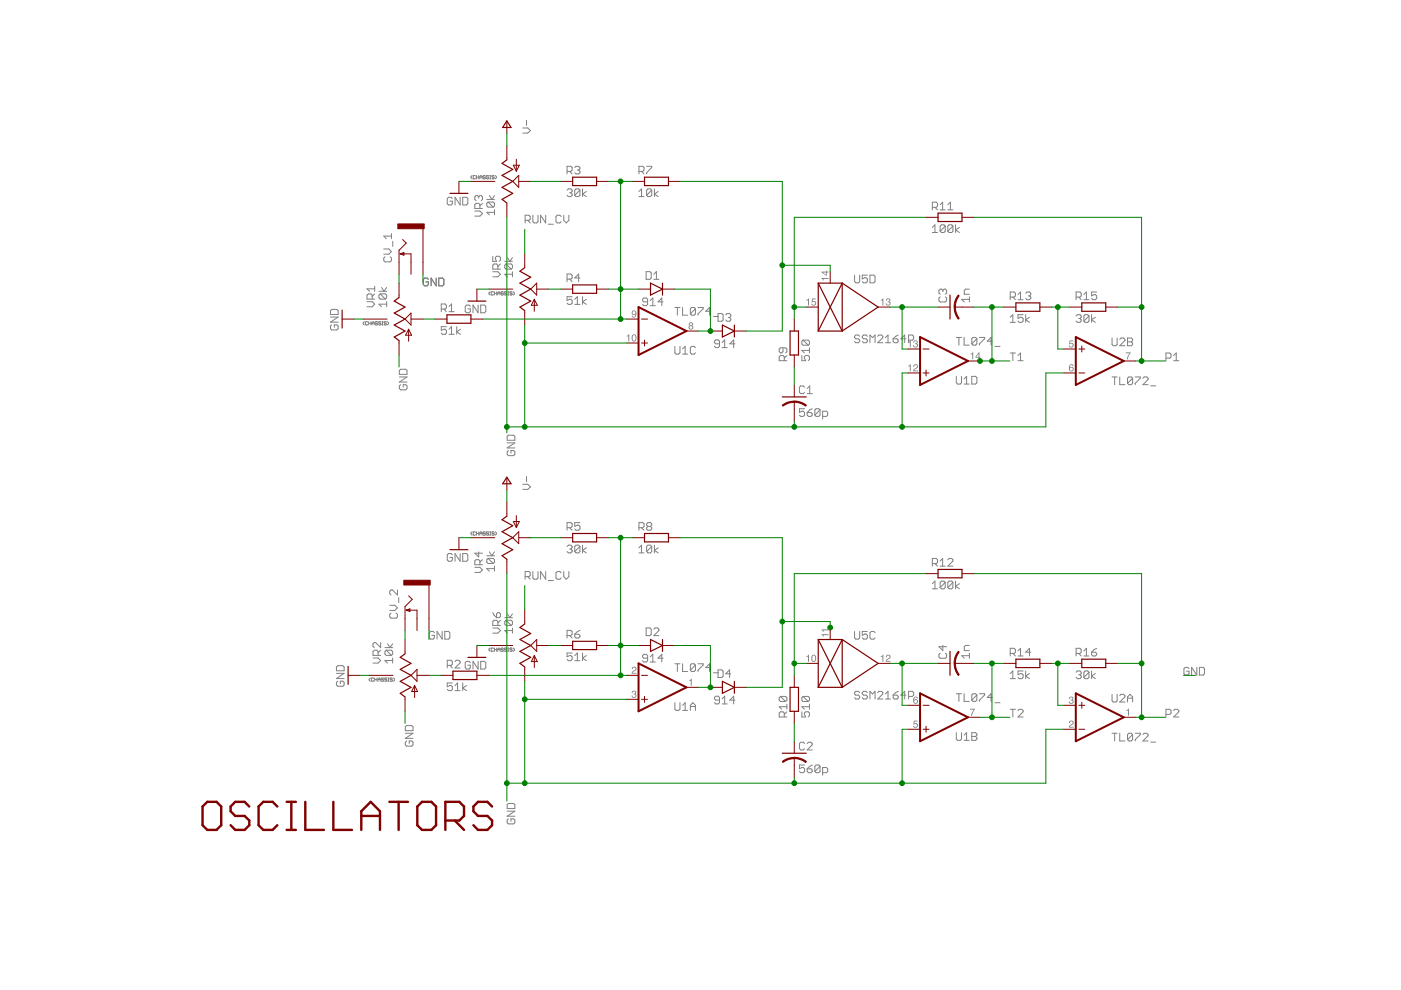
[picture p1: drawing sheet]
<svg xmlns="http://www.w3.org/2000/svg" width="297mm" height="210mm" viewBox="0 0 297 210" stroke-linecap="round" stroke-linejoin="round" font-family="sans-serif">
<g fill="none" stroke="#808080" stroke-width=".21">
<path d="M110.8 27.1h1.1l.6 .6-.6 .5h-1.1M111.6 25.5v1.1M95.9 42.1l-.2-.3h-.6l-.3 .3v1.1l.3 .3h.6l.2-.3v-.5h-.5M97.6 41.8v1.7l-1.1-1.7v1.7M98.1 41.8h.8l.3 .3v1.1l-.3 .3h-.8zM103.2 42.3h1.6M103.5 42.8h1.1l.2 .3v.5l-.2 .3M103.5 42.8l-.3 .3v.5l.3 .3h1.1M103.5 42.8l1.1 1.1M103.8 41.5l.5 .8 .5-.8M104.8 44.5v1.1M104.8 45h-1.6l.6 .6"/>
<path d="M107 55.4h1.6M107.3 56h1.1l.2 .2v.6l-.2 .3M107.3 56l-.3 .2v.6l.3 .3h1.1M107.3 56l1.1 1.1M107.6 54.6l.5 .8 .5-.8M108.6 57.6v1.1M108.6 58.1h-1.6l.6 .6M120.2 40.3l.3-.3h.5l.3 .3v.3l-.3 .3M120.8 40.9h.2M121 40.9l.3 .2v.3l-.3 .3h-.5l-.3-.3M123 40.3l-.3-.3h-.6l-.2 .3v1.1M123 40.3v1.1l-.3 .3h-.6l-.2-.3"/>
<path d="M123 40.3l-1.1 1.1M123.5 40v1.7M124.3 40.6l-.8 .5 .8 .6M135.5 40.6l.5-.6v1.7M135.5 41.7h1M138.2 40.3l-.3-.3h-.5l-.3 .3v1.1M138.2 40.3v1.1l-.3 .3h-.5l-.3-.3M138.2 40.3l-1.1 1.1M138.7 40v1.7M139.6 40.6l-.9 .5 .9 .6M197.7 48.2l.5-.5v1.6M197.7 49.3h1.1"/>
<path d="M200.4 47.9l-.3-.2h-.5l-.3 .2v1.1M200.4 47.9v1.1l-.3 .3h-.5l-.3-.3M200.4 47.9l-1.1 1.1M202 47.9l-.2-.2h-.6l-.2 .2v1.1M202 47.9v1.1l-.2 .3h-.6l-.2-.3M202 47.9l-1 1.1M202.6 47.7v1.6M203.4 48.2l-.8 .5 .8 .6M70.1 67.2h1.6l-1.6 1.1h1.6M70.3 68.9l-.2 .2v.6l.2 .3h1.1l.3-.3v-.6l-.3-.2h-.5v.5M70.3 65.6h1.1l.3 .3v.8h-1.6v-.8zM80.3 61.8h1.7"/>
<path d="M80.6 62.3h1.1l.3 .3v.5l-.3 .3M80.6 62.3l-.3 .3v.5l.3 .3h1.1M80.6 62.3l1.1 1.1M80.9 61l.5 .8 .6-.8M82 64.5h-1.7l.6 .5M82 64v1M94.6 69.3h-1v.8l.5-.3h.3l.2 .3v.5l-.2 .3h-.6l-.2-.3M95.2 70.9h1.1M95.2 69.8l.5-.5v1.6M96.8 69.3v1.6M97.6 69.8l-.8 .5 .8 .6M99.7 65l-.2-.3h-.6l-.3 .3v1l.3 .3h.6l.2-.3v-.5h-.5"/>
<path d="M101.4 64.7v1.6l-1.1-1.6v1.6M101.9 64.7h.8l.3 .3v1l-.3 .3h-.8zM121.3 62.9h-1.1v.8l.6-.2h.2l.3 .2v.6l-.3 .2h-.5l-.3-.2M121.9 63.5l.5-.6v1.6M121.9 64.5h1.1M123.5 62.9v1.6M124.3 63.5l-.8 .5 .8 .5M137.3 64h-.8l-.3-.3v-.2l.3-.3h.5l.3 .3v1l-.3 .3h-.5l-.3-.3M137.9 63.7l.5-.5v1.6M137.9 64.8h1M140.6 64h-1.1l.8-.8v1.6M143.1 65.2h1.1"/>
<path d="M143.6 65.2v1.6M144.7 65.2v1.6h1.1M147.4 65.5l-.2-.3h-.6l-.2 .3v1M147.4 65.5v1l-.2 .3h-.6l-.2-.3M147.4 65.5l-1 1M148 65.2h1.1v.3l-1.1 1v.3M150.7 66h-1.1l.9-.8v1.6M151.3 67.1h1.1M152.5 72.9h-.8l-.2-.3v-.3l.2-.2h.6l.2 .2v1.1l-.2 .3h-.6l-.2-.3M153.1 72.6l.5-.5v1.6M153.1 73.7h1.1M155.8 72.9h-1.1l.9-.8v1.6"/>
<path d="M170 75.4v1.1h.8l-.3-.6v-.3l.3-.2h.6l.2 .2v.6l-.2 .3M170.3 72.1l-.3 .3v.5l.3 .3h1.1M170.3 72.1h1.1l.2 .3v.5l-.2 .3M170.3 72.1l1.1 1.1M171.6 73.7v1.1M171.6 74.3h-1.6l.5 .5M182.3 71.3l-.3-.3h-.6l-.2 .3v.3l.2 .2h.6l.3 .3v.3l-.3 .3h-.6l-.2-.3M183.9 71.3l-.3-.3h-.5l-.3 .3v.3l.3 .2h.5l.3 .3v.3l-.3 .3h-.5l-.3-.3M184.4 72.7v-1.7l.6 .6 .5-.6v1.7M186.1 71.3l.3-.3h.5l.3 .3v.3l-1.1 1.1h1.1M187.7 71.6l.6-.6v1.7M187.7 72.7h1.1"/>
<path d="M189.4 71.8h.8l.2 .3v.3l-.2 .3h-.6l-.2-.3zM190.4 71l-1 .8M192.1 71.8h-1.1l.8-.8v1.7M192.6 72.1h.8l.3-.3v-.5l-.3-.3h-.8v1.7M202.8 71.5h1.1M203.3 71.5v1.7M204.4 71.5v1.7h1.1M205.5 62.9v1.1M205.5 61.3h-.8l-.3 .3v.8h1.1M205.5 63.5h-1.6l.5 .5M207.1 71.8l-.3-.3h-.5l-.3 .3v1.1M207.1 71.8v1.1l-.3 .3h-.5l-.3-.3"/>
<path d="M207.1 71.8l-1.1 1.1M207.7 71.5h1.1v.3l-1.1 1.1v.3M210.4 72.3h-1.1l.8-.8v1.7M210.9 73.4h1.1M214.2 67.3l.5-.6v1.6M214.2 68.3h1.1M216.9 66.7h-1.1v.8l.6-.2h.2l.3 .2v.6l-.3 .2h-.5l-.3-.2M217.5 66.7v1.6M218.3 67.3l-.8 .5 .8 .5M228.2 67l.2-.3h.6l.2 .3v.3l-.2 .2M228.7 67.5h.3M229 67.5l.2 .3v.3l-.2 .2h-.6l-.2-.2"/>
<path d="M230.9 67l-.3-.3h-.5l-.3 .3v1.1M230.9 67v1.1l-.3 .2h-.5l-.3-.2M230.9 67l-1.1 1.1M231.4 66.7v1.6M232.2 67.3l-.8 .5 .8 .5M235.8 79.9h1.1M236.3 79.9v1.7M237.4 79.9v1.7h1.1M240.7 79.9h1.1v.3l-1.1 1.1v.3M170.6 86.7h-1.1v.8l.5-.3h.3l.3 .3v.5l-.3 .3h-.5l-.3-.3M171.1 87.5h.8l.3 .2v.3l-.3 .3h-.5l-.3-.3zM172.2 86.7l-.5 .2-.6 .6"/>
<path d="M173.9 86.9l-.3-.2h-.6l-.2 .2v1.1M173.9 86.9v1.1l-.3 .3h-.6l-.2-.3M173.9 86.9l-1.1 1.1M174.4 88.3h.8l.3-.3v-.5l-.3-.3h-.8v1.6M240.1 80.2v1.1l-.2 .3h-.6l-.2-.3M240.1 80.2l-.2-.3h-.6l-.2 .3v1.1M240.1 80.2l-1 1.1M242.3 80.2l.3-.3h.5l.3 .3v.3l-1.1 1.1h1.1M244 81.8h1M95.9 117.6l-.2-.2h-.6l-.3 .2v1.1l.3 .3h.6l.2-.3v-.5h-.5M97.6 117.4v1.6l-1.1-1.6v1.6M98.1 117.4h.8l.3 .2v1.1l-.3 .3h-.8z"/>
<path d="M103.2 117.8h1.6M103.5 118.4h1.1l.2 .3v.5l-.2 .3M103.5 118.4l-.3 .3v.5l.3 .3h1.1M103.5 118.4l1.1 1.1M103.8 117l.5 .8 .5-.8M110.8 102.7h1.1l.6 .5-.6 .6h-1.1M111.6 101v1.1M120.2 115.9l.3-.3h.5l.3 .3v.2l-.3 .3M120.8 116.4h.2M121 116.4l.3 .3v.2l-.3 .3h-.5l-.3-.3M123 115.9l-.3-.3h-.6l-.2 .3v1M123 115.9v1l-.3 .3h-.6l-.2-.3"/>
<path d="M123 115.9l-1.1 1M123.5 115.6v1.6M124.3 116.1l-.8 .6 .8 .5M135.5 117.2h1M135.5 116.1l.5-.5v1.6M138.2 115.9l-.3-.3h-.5l-.3 .3v1M138.2 115.9v1l-.3 .3h-.5l-.3-.3M138.2 115.9l-1.1 1M138.7 115.6v1.6M139.6 116.1l-.9 .6 .9 .5M81.6 137.3h1.6M81.9 137.9l-.3 .2v.6l.3 .3h1.1"/>
<path d="M81.9 137.9h1.1l.2 .2v.6l-.2 .3M81.9 137.9l1.1 1.1M82.2 136.5l.5 .8 .5-.8M83.2 139.5v1.1M104.8 120.6h-1.6l.6 .5M104.8 120v1.1M107 131h1.6M107.3 131.5h1.1l.2 .3v.5l-.2 .3M107.3 131.5l-.3 .3v.5l.3 .3h1.1M107.3 131.5l1.1 1.1M107.6 130.2l.5 .8 .5-.8M108.6 133.7h-1.6l.6 .5"/>
<path d="M108.6 133.2v1M121.3 138.5h-1.1v.8l.8-.3 .3 .3v.5l-.3 .3h-.5l-.3-.3M121.9 139l.5-.5v1.6M123.5 138.5v1.6M124.3 139l-.8 .5 .8 .6M137.3 139.6h-.8l-.3-.3v-.3l.3-.3h.5l.3 .3v1.1l-.3 .3h-.5l-.3-.3M137.9 139.3l.5-.6v1.7M140.6 139.6h-1.1l.8-.9v1.7M181.2 133.9v1.3l.2 .3h.6l.3-.3v-1.3M183.9 133.9h-1.1v.8l.6-.3h.2l.3 .3v.5l-.3 .3h-.5l-.3-.3M185.5 134.2l-.2-.3h-.6l-.3 .3v1l.3 .3h.6l.2-.3M197.7 123.8l.5-.6v1.6"/>
<path d="M197.7 124.8h1.1M200.4 123.5v1.1l-.3 .2h-.5l-.3-.2M200.4 123.5l-.3-.3h-.5l-.3 .3v1.1M200.4 123.5l-1.1 1.1M202 123.5v1.1l-.2 .2h-.6l-.2-.2M202 123.5l-.2-.3h-.6l-.2 .3v1.1M202 123.5l-1 1.1M202.6 123.2v1.6M203.4 123.8l-.8 .5 .8 .5M205.5 139h-1.6l.5 .6M205.5 138.5v1.1M205.5 136.8h-.8l-.3 .3v.8h1.1"/>
<path d="M71.3 142.8h1.7l-1.7 1.1h1.7M71.6 144.4l-.3 .3v.5l.3 .3h1.1l.3-.3v-.5l-.3-.3h-.5v.5M71.6 141.1h1.1l.3 .3v.8h-1.7v-.8zM83.2 140h-1.6l.6 .6M95.9 144.8h-1.1v.8l.9-.2 .2 .2v.6l-.2 .2h-.6l-.3-.2M96.5 146.4h1.1M96.5 145.4l.5-.6v1.6M98.1 144.8v1.6M98.9 145.4l-.8 .5 .8 .5M99.7 140.5l-.2-.3h-.6l-.3 .3v1.1l.3 .3h.6l.2-.3v-.6h-.5M101.4 140.2v1.7l-1.1-1.7v1.7M101.9 140.2h.8l.3 .3v1.1l-.3 .3h-.8z"/>
<path d="M121.9 140.1h1.1M137.9 140.4h1M143.1 140.7h1.1M143.6 140.7v1.7M144.7 140.7v1.7h1.1M147.4 141l-.2-.3h-.6l-.2 .3v1.1M147.4 141v1.1l-.2 .3h-.6l-.2-.3M147.4 141l-1 1.1M148 140.7h1.1v.3l-1.1 1.1v.3M150.7 141.5h-1.1l.9-.8v1.7M151.3 142.6h1.1M152.5 148.4h-.8l-.2-.2v-.3l.2-.3h.6l.2 .3v1.1l-.2 .2h-.6l-.2-.2"/>
<path d="M153.1 149.2h1.1M153.1 148.2l.5-.6v1.6M155.8 148.4h-1.1l.9-.8v1.6M170 150.9v1.1h.8l-.3-.5v-.3l.3-.3h.6l.2 .3v.5l-.2 .3M170.3 147.7h1.1l.2 .2v.6l-.2 .2M170.3 147.7l-.3 .2v.6l.3 .2h1.1M170.3 147.7l1.1 1M171.6 149.3v1.1M171.6 149.8h-1.6l.5 .6M182.3 146.9l-.3-.3h-.6l-.2 .3v.2l.2 .3h.6l.3 .3v.2l-.3 .3h-.6l-.2-.3M183.9 146.9l-.3-.3h-.5l-.3 .3v.2l.3 .3h.5l.3 .3v.2l-.3 .3h-.5l-.3-.3M184.4 148.2v-1.6l.6 .5 .5-.5v1.6"/>
<path d="M186.1 146.9l.3-.3h.5l.3 .3v.2l-1.1 1.1h1.1M187.7 148.2h1.1M187.7 147.1l.6-.5v1.6M189.4 147.4h.8l.2 .3v.2l-.2 .3h-.6l-.2-.3zM190.4 146.6l-1 .8M192.1 147.4h-1.1l.8-.8v1.6M192.6 147.7h.8l.3-.3v-.5l-.3-.3h-.8v1.6M202.8 147.1h1.1M203.3 147.1v1.6M204.4 147.1v1.6h1.1M207.1 147.4v1l-.3 .3h-.5l-.3-.3M207.1 147.4l-.3-.3h-.5l-.3 .3v1"/>
<path d="M207.1 147.4l-1.1 1M207.7 147.1h1.1v.3l-1.1 1v.3M210.4 147.9h-1.1l.8-.8v1.6M210.9 149h1.1M214.2 142.8l.5-.5v1.6M214.2 143.9h1.1M216.9 142.3h-1.1v.8l.8-.3 .3 .3v.5l-.3 .3h-.5l-.3-.3M217.5 142.3v1.6M218.3 142.8l-.8 .5 .8 .6M228.2 142.5l.2-.2h.6l.2 .2v.3l-.2 .3M228.7 143.1h.3M229 143.1l.2 .2v.3l-.2 .3h-.6l-.2-.3"/>
<path d="M230.9 142.5v1.1l-.3 .3h-.5l-.3-.3M230.9 142.5l-.3-.2h-.5l-.3 .2v1.1M230.9 142.5l-1.1 1.1M231.4 142.3v1.6M232.2 142.8l-.8 .5 .8 .6M235.8 155.5h1.1M236.3 155.5v1.6M237.4 155.5v1.6h1.1M240.1 155.7l-.2-.2h-.6l-.2 .2v1.1M240.1 155.7v1.1l-.2 .3h-.6l-.2-.3M240.1 155.7l-1 1.1M240.7 155.5h1.1v.2l-1.1 1.1v.3"/>
<path d="M242.3 155.7l.3-.2h.5l.3 .2v.3l-1.1 1.1h1.1M244 157.4h1M170.6 162.2h-1.1v.8l.5-.3h.3l.3 .3v.6l-.3 .2h-.5l-.3-.2M171.1 163h.8l.3 .3v.3l-.3 .2h-.5l-.3-.2zM172.2 162.2l-1.1 .8M173.9 162.5l-.3-.3h-.6l-.2 .3v1.1M173.9 162.5v1.1l-.3 .2h-.6l-.2-.2M173.9 162.5l-1.1 1.1M174.4 163.8h.8l.3-.2v-.6l-.3-.3h-.8v1.7"/>
</g>
<g fill="#808080">
<path d="M171 139.1l.5-.3v1.5h-.2v-1.1h-.3zM172.2 139a.64 .64 0 0 1 .8 .1 .64 .64 0 0 1 0 .8 .53 .53 0 0 1-.7 .4 .53 .53 0 0 1-.3-.7zM172.4 139a.83 .83 0 0 0 .1 1.2 .7 .7 0 0 0 0-1.2z"/>
<path d="M186.7 139.1l.6-.3v1.5h-.2v-1.1h-.4zM188 138.9a.52 .52 0 0 1 .8 .2 .52 .52 0 0 1-.5 .7l-.3 .3h.8v.2h-1l.2-.5a.59 .59 0 0 0 .5-.7l-.3-.1-.2 .3h-.2z"/>
<path d="M174.2 134.5h1.5v.2h-1.1v.3h-.1zM174.2 133.4h1.5v.2h-1.1v.4h-.1z"/>
</g>
<g fill="none" stroke="#808080" stroke-width=".21">
<path d="M100.1 112.8l-.2 .2 .2 .5M100.8 112.9l-.1-.1-.4 .1 .1 .6 .4-.2M101 112.8v.7M101 113.1h.5M101.5 117v1.1l-.8-.8h1.6M101.5 112.8v.7M101.7 113.1h.5M101.7 113.5v-.5l.3-.2 .2 .2v.5M101.7 119.7v-.8l-.2-.2h-.6l-.2 .2v.8h1.6M102.3 118.7l-.6 .5M102.9 112.9l-.3-.1-.2 .2 .4 .1 .1 .2-.1 .2-.4-.2M103.6 112.9l-.3-.1-.2 .2 .4 .1 .1 .2-.1 .2-.4-.2"/>
<path d="M103.8 112.8h.3M103.8 113.5h.3M103.9 112.8v.7M104.8 112.9l-.4-.1-.1 .2 .3 .1 .2 .2-.2 .2-.3-.2M105 112.8l.2 .2-.2 .5M120.2 111.9h.8l.3-.3v-.5l-.3-.3h-.8v1.6M120.8 111.9l.5 .5M123 110.8h-1.1v.8l.5-.3h.3l.3 .3v.6l-.3 .2h-.6l-.2-.2M135.5 111.9h.8l.2-.3v-.5l-.2-.3h-.8v1.6M136 111.9l.5 .5M137.4 111.6l-.3-.3v-.2l.3-.3h.5l.3 .3v.2l-.3 .3M137.4 111.6l-.3 .3v.3l.3 .2h.5l.3-.2v-.3l-.3-.3"/>
<path d="M137.4 111.6h.5M197.7 119.5h.8l.3-.3v-.5l-.3-.3h-.8v1.6M198.2 119.5l.6 .5M199.3 119l.6-.6v1.6M201 118.7l.2-.3h.6l.2 .3v.3l-1 1h1M100.7 120.3h1l.6 .5-.6 .6h-1M103.9 137.4l-.2 .2 .2 .5M104.5 133.2h1.1l.5 .5-.5 .5h-1.1M104.5 129.9l.3 .5 .5 .6M104.6 137.5h-.5v.5h.5M104.8 137.4v.7M104.8 137.7h.5"/>
<path d="M105.3 130.2l.3-.3h.2l.3 .3v.5l-.3 .3h-.5zM105.3 137.4v.7M105.5 138.1v-.5l.3-.2 .2 .2v.5M105.5 137.7h.5M105.6 132.6v-.8l-.3-.3h-.5l-.3 .3v.8h1.6M106.1 131.5l-.5 .6M106.7 137.5h-.5l.2 .2 .3 .2-.1 .2-.4-.1M107.4 137.5h-.5l.2 .2 .3 .2-.1 .2-.4-.1M107.7 137.4h.2M107.7 138.1h.2M107.8 137.4v.7M108.6 137.5h-.5l.5 .5h-.5"/>
<path d="M108.8 137.4l.3 .2-.3 .5M120.2 134.7h.8l.3-.2v-.6l-.3-.3h-.8v1.7M120.8 134.7l.5 .6M121.9 134.5h.8l.3 .2v.3l-.3 .3h-.6l-.2-.3zM123 133.6l-.6 .3-.5 .6M137 133.1h.8l.3 .3v1.1l-.3 .3h-.8zM138.6 133.4l.3-.3h.5l.3 .3v.3l-1.1 1.1h1.1M199.3 120h1.1M199.3 138.5l-.2 .2v.6l.2 .3h1.1l.3-.3v-.6l-.3-.2M199.9 136.8v1.1l-.8-.8h1.6M214.2 138.5h.8l.3-.2v-.6l-.3-.2h-.8v1.6M214.7 138.5l.6 .6"/>
<path d="M215.8 138l.6-.5v1.6M215.8 139.1h1.1M218.5 138.3h-1l.8-.8v1.6M228.2 138.5h.8l.2-.2v-.6l-.2-.2h-.8v1.6M228.7 138.5l.5 .6M229.8 139.1h1.1M229.8 138l.5-.5v1.6M231.4 138.3h.8l.3 .2v.3l-.3 .3h-.5l-.3-.3zM232.5 137.5l-.5 .2-.6 .6M94.8 141.1h.9l.2-.3v-.5l-.2-.3h-.9v1.6M95.4 141.1l.5 .5M96.5 140.3l.2-.3h.6l.3 .3v.2l-1.1 1.1h1.1"/>
<path d="M143.1 149v1.3l.3 .3h.5l.3-.3v-1.3M144.7 150.6h1.1M144.7 149.5l.6-.5v1.6M146.4 150.6v-1.1l.5-.5 .5 .5v1.1M146.4 149.8h1M152.2 142h.8l.3 .3v1.1l-.3 .3h-.8zM154.9 142.9h-1l.8-.9v1.7M165.5 147.7l-.3 .2v.6l.3 .2h1.1M165.5 147.7h1.1l.2 .2v.6l-.2 .2M165.5 147.7l1.1 1M166.3 152v-.8l-.3-.3h-.5l-.3 .3v.8h1.6M166.8 150.9l-.5 .6"/>
<path d="M166.8 149.8h-1.6l.5 .6M166.8 149.3v1.1M170.6 157.6l-.3-.2h-.5l-.3 .2v1.1l.3 .3h.5l.3-.3M171.1 157.6l.3-.2h.5l.3 .2v.3l-1.1 1.1h1.1"/>
</g>
<g fill="#808080">
<path d="M134.1 141.4a.52 .52 0 0 1 .8 .3 .52 .52 0 0 1-.5 .7l-.3 .3h.8v.1h-1l.2-.4a.59 .59 0 0 0 .6-.8h-.4l-.2 .3h-.1z"/>
<path d="M134.1 146.5a.43 .43 0 0 1 .7 0 .43 .43 0 0 1-.1 .6 .5 .5 0 0 1-.1 .9 .5 .5 0 0 1-.7-.5h.2a.3 .3 0 0 0 .4 .3 .3 .3 0 0 0 0-.6h-.2l.1-.1a.25 .25 0 0 0 .3-.2 .25 .25 0 0 0-.3-.3l-.5 .3z"/>
<path d="M146.1 144.2l.6-.3v1.5h-.2v-1.1h-.4z"/>
</g>
<path d="M202.8 155.3v1.4l.2 .3h.6l.3-.3v-1.4M204.4 157h1.1M204.4 155.9l.5-.6v1.7M206 155.3h.8l.3 .3v.3l-.3 .2 .3 .3v.3l-.3 .3h-.8zM206 156.1h.8" fill="none" stroke="#808080" stroke-width=".21"/>
<g fill="#808080">
<path d="M193.8 152.8h.7v.2h-.6l-.1 .4a.52 .52 0 0 1 .8 .2 .52 .52 0 0 1-.4 .7 .52 .52 0 0 1-.6-.4h.2a.33 .33 0 0 0 .5 .1 .33 .33 0 0 0 0-.5 .33 .33 0 0 0-.5 .1h-.1z"/>
<path d="M205.7 150.3h1l-.6 1.4h-.2v-.3l.6-.9h-.8z"/>
<path d="M193.8 147.9l.6-.2 .2 .4-.6-.2-.2 .5a.51 .51 0 0 1 .8 .2 .51 .51 0 0 1-.4 .7 .51 .51 0 0 1-.6-.5zM193.8 148.7a.35 .35 0 0 0 .7 0 .35 .35 0 0 0-.7 0z"/>
</g>
<path d="M235.8 147.2v1.4l.3 .2h.5l.3-.2v-1.4M237.4 147.5l.3-.3h.5l.3 .3v.3l-1.1 1h1.1M239.1 148.8v-1l.5-.6 .5 .6v1M239.1 148h1" fill="none" stroke="#808080" stroke-width=".21"/>
<g fill="#808080">
<path d="M226.8 152.9a.52 .52 0 0 1 .8 .2 .52 .52 0 0 1-.5 .7l-.3 .3h.8v.2h-1l.2-.5a.59 .59 0 0 0 .6-.8h-.4l-.2 .3h-.2z"/>
<path d="M226.8 147.8a.43 .43 0 0 1 .6-.1 .43 .43 0 0 1 0 .7 .5 .5 0 0 1-.1 .9 .5 .5 0 0 1-.7-.6h.2a.3 .3 0 0 0 .4 .4 .3 .3 0 0 0 0-.6h-.2l.1-.2a.25 .25 0 0 0 .3-.2 .25 .25 0 0 0-.3-.2l-.5 .3z"/>
<path d="M238.8 150.5l.6-.3v1.5h-.2v-1h-.4z"/>
</g>
<path d="M181.2 58.3v1.4l.2 .3h.6l.3-.3v-1.4M183.9 58.3h-1.1v.8l.6-.2h.2l.3 .2v.6l-.3 .3h-.5l-.3-.3M184.4 58.3h.9l.2 .3v1.1l-.2 .3h-.9z" fill="none" stroke="#808080" stroke-width=".21"/>
<g fill="#808080">
<path d="M171 63.6l.5-.3v1.5h-.2v-1.1h-.3zM172.2 63.3h.8v.2h-.7v.4a.52 .52 0 0 1 .7 .2 .52 .52 0 0 1-.3 .7 .52 .52 0 0 1-.7-.4h.2a.33 .33 0 0 0 .5 .1 .33 .33 0 0 0 0-.5 .33 .33 0 0 0-.5 .1h-.1z"/>
<path d="M186.7 63.6l.6-.3v1.5h-.2v-1.1h-.4zM188 63.4a.43 .43 0 0 1 .6-.1 .43 .43 0 0 1 0 .7 .5 .5 0 0 1-.1 .8 .5 .5 0 0 1-.7-.5h.2a.3 .3 0 0 0 .4 .3 .3 .3 0 0 0 0-.5h-.2v-.2a.25 .25 0 0 0 .4-.2 .25 .25 0 0 0-.3-.3l-.5 .4z"/>
<path d="M174.2 58.9h1.5v.2h-1.1v.4h-.1zM174.5 57.8l.6 .5v-.5zM174.2 57.6h.9v-.2h.2v.2h.4v.2h-.4v.6h-.2l-.9-.6z"/>
</g>
<g fill="none" stroke="#808080" stroke-width=".21">
<path d="M100.1 37.2l-.2 .2 .2 .5M100.8 37.3l-.1-.1-.4 .1 .1 .6 .4-.1M101 37.2v.7M101 37.6h.5M101.5 37.2v.7M101.7 37.6h.5M101.7 37.9v-.5l.3-.2 .2 .2v.5M102.9 37.3l-.1-.1-.4 .1 .2 .3 .3 .1-.1 .2-.4-.1M103.6 37.3l-.3-.1-.2 .2 .4 .2 .1 .2-.1 .1-.4-.1M103.8 37.2h.3M103.8 37.9h.3M103.9 37.2v.7"/>
<path d="M104.8 37.3l-.4-.1-.1 .2 .3 .2 .2 .2-.2 .1-.3-.1M105 37.2l.2 .2-.2 .5M120.2 36.3h.8l.3-.2v-.6l-.3-.2h-.8v1.6M120.8 36.3l.5 .6M121.9 35.5l.2-.2h.6l.3 .2v.3l-.3 .3M122.4 36.1h.3M122.7 36.1l.3 .2v.3l-.3 .3h-.6l-.2-.3M135.5 36.3h.8l.2-.2v-.6l-.2-.2h-.8v1.6M136 36.3l.5 .6M137.1 35.3h1.1v.2l-1.1 1.1v.3M81.4 52.8h1l.6 .5-.6 .6h-1M81.6 54.4l-.2 .3v.5l.2 .3h1.1l.3-.3v-.5l-.3-.3"/>
<path d="M83 49.5v1.1M83 50.1h-1.6l.5 .5M83.3 51.2v1M100.7 44.7h1l.6 .6-.6 .5h-1M101.5 41.7l-.3-.2h-.3l-.2 .2v.6l.2 .2M101.5 41.7l.2-.2h.3l.3 .2v.6l-.3 .2M101.5 41.7v.3M101.7 44.2v-.8l-.2-.3h-.6l-.2 .3v.8h1.6M102.3 43.1l-.6 .5M104.5 57.6h1.1l.5 .5-.5 .6h-1.1M104.5 54.3v1.1h.8l-.3-.8 .3-.3h.5l.3 .3v.5l-.3 .3M105.6 57.1v-.9l-.3-.2h-.5l-.3 .2v.9h1.6"/>
<path d="M106.1 56l-.5 .5M120.2 59.2h.8l.3-.3v-.5l-.3-.3h-.8v1.6M120.8 59.2l.5 .5M123 58.9h-1.1l.8-.8v1.6M137 57.6h.8l.3 .3v1l-.3 .3h-.8zM138.6 59.2h1.1M138.6 58.1l.6-.5v1.6M197.7 44h.8l.3-.3v-.6l-.3-.2h-.8v1.6M198.2 44l.6 .5M199.3 43.4l.6-.5v1.6M199.3 44.5h1.1M201 44.5h1"/>
<path d="M201 43.4l.5-.5v1.6M93.6 65.5h.8l.2-.2v-.6l-.2-.2h-.8v1.6M94.1 65.5l.5 .6M95.2 65l.5-.5v1.6M95.2 66.1h1.1M103.9 61.8l-.2 .3 .2 .4M104.6 62h-.5v.4h.5M104.8 61.8v.7M104.8 62.2h.5M105.3 61.8v.7M105.5 62.5v-.4l.3-.3 .2 .3v.4M105.5 62.2h.5"/>
<path d="M106.7 62h-.5l.2 .2 .3 .1-.1 .2-.4-.1M107.4 62h-.5l.2 .2 .3 .1-.1 .2-.4-.1M107.7 61.8h.2M107.7 62.5h.2M107.8 61.8v.7M108.6 62h-.5l.5 .4h-.5M108.8 61.8l.3 .3-.3 .4M143.1 73.4v1.4l.3 .3h.5l.3-.3v-1.4M144.7 75.1h1.1M144.7 74l.6-.6v1.7M147.4 73.7l-.2-.3h-.6l-.2 .3v1.1l.2 .3h.6l.2-.3M152.2 66.5h.8l.3 .3v1l-.3 .3h-.8z"/>
<path d="M153.9 66.8l.2-.3h.6l.2 .3v.2l-.2 .3M154.4 67.3h.3M154.7 67.3l.2 .3v.2l-.2 .3h-.6l-.2-.3M166 73.7v.9l-.3 .2h-.2l-.3-.2v-.6l.3-.3h1.1l.2 .3v.6l-.2 .2M166.3 76.5v-.9l-.3-.2h-.5l-.3 .2v.9h1.6M166.8 75.4l-.5 .5M199.3 62.9l-.2 .3v.6l.2 .2h1.1l.3-.2v-.6l-.3-.3M199.9 61.6v.2M199.9 61.6l-.3-.3h-.3l-.2 .3v.5l.2 .3M199.9 61.6l.3-.3h.2l.3 .3v.5l-.3 .3M214.2 63h.8l.3-.3v-.5l-.3-.3h-.8v1.6M214.7 63l.6 .5"/>
<path d="M215.8 62.5l.6-.6v1.6M215.8 63.5h1.1M217.5 62.2l.2-.3h.6l.2 .3v.3l-.2 .2M218 62.7h.3M218.3 62.7l.2 .3v.3l-.2 .2h-.6l-.2-.2M228.2 63h.8l.2-.3v-.5l-.2-.3h-.8v1.6M228.7 63l.5 .5M229.8 63.5h1.1M229.8 62.5l.5-.6v1.6M232.5 61.9h-1.1v.8l.6-.2h.2l.3 .2v.6l-.3 .2h-.5l-.3-.2M170.6 82.1l-.3-.3h-.5l-.3 .3v1.1l.3 .3h.5l.3-.3M171.1 83.5h1.1"/>
<path d="M171.1 82.4l.6-.6v1.7"/>
</g>
<g fill="#808080">
<path d="M134 66a.66 .66 0 0 1 .9 .1 .66 .66 0 0 1 0 .9 .46 .46 0 0 1-.5 .3 .46 .46 0 0 1-.5-.4h.2a.3 .3 0 0 0 .4 .3 .3 .3 0 0 0 .2-.4v-.2a.48 .48 0 0 1-.7 .1 .48 .48 0 0 1 0-.7zM134.1 66.3a.35 .35 0 0 0 .7 0 .35 .35 0 0 0-.7 0z"/>
<path d="M132.9 71.2l.5-.3v1.5h-.2v-1.1h-.3zM134.1 71a.64 .64 0 0 1 .8 .2 .64 .64 0 0 1 0 .8 .53 .53 0 0 1-.7 .4 .53 .53 0 0 1-.3-.7zM134.3 71.1a.83 .83 0 0 0 .1 1.1 .7 .7 0 0 0 0-1.1z"/>
<path d="M146.2 68.8a.25 .25 0 0 0 .5 0 .25 .25 0 0 0-.5 0zM146.2 69.4a.31 .31 0 0 0 .6 0 .31 .31 0 0 0-.6 0zM146.1 68.5a.43 .43 0 0 1 .7-.1 .43 .43 0 0 1 0 .6 .46 .46 0 0 1 0 .7 .46 .46 0 0 1-.7 0 .46 .46 0 0 1 .1-.7l-.2-.3z"/>
</g>
<path d="M202.8 79.8v1.4l.2 .2h.6l.3-.2v-1.4M206 79.8h.8l.3 .3v1.1l-.3 .2h-.8zM204.4 81.4h1.1M204.4 80.3l.5-.5v1.6" fill="none" stroke="#808080" stroke-width=".21"/>
<g fill="#808080">
<path d="M192.5 72.4l.6-.2v1.4h-.2v-1h-.4zM193.8 72.2a.43 .43 0 0 1 .6 0 .43 .43 0 0 1 0 .7 .5 .5 0 0 1-.1 .8 .5 .5 0 0 1-.7-.5h.2a.3 .3 0 0 0 .4 .3 .3 .3 0 0 0 0-.5h-.2v-.2a.25 .25 0 0 0 .4-.2 .25 .25 0 0 0-.3-.3l-.5 .3z"/>
<path d="M192.5 77.5l.6-.3v1.5h-.2v-1h-.4zM193.8 77.3a.52 .52 0 0 1 .8 .3 .52 .52 0 0 1-.5 .6l-.3 .4h.8v.1h-1l.2-.4a.59 .59 0 0 0 .5-.8l-.3-.1-.2 .4h-.2z"/>
<path d="M205.8 75l.5-.3v1.5h-.2v-1.1h-.3zM207.5 75l-.5 .7h.5zM207.5 74.7h.2v1h.2v.1h-.2v.4h-.2v-.4h-.7z"/>
</g>
<path d="M235.8 71.7v1.3l.3 .3h.5l.3-.3v-1.3M237.4 71.9l.3-.2h.5l.3 .2v.3l-1.1 1.1h1.1M239.1 71.7h.8l.2 .2v.3l-.2 .3 .2 .2v.3l-.2 .3h-.8zM239.1 72.5h.8" fill="none" stroke="#808080" stroke-width=".21"/>
<g fill="#808080">
<path d="M226.8 72.2h.8v.2h-.7v.4a.52 .52 0 0 1 .7 .2 .52 .52 0 0 1-.3 .7 .52 .52 0 0 1-.7-.4h.2a.33 .33 0 0 0 .5 .1 .33 .33 0 0 0 0-.5 .33 .33 0 0 0-.5 .1h-.1z"/>
<path d="M238.7 74.7h1l-.6 1.5h-.2l.1-.3 .5-1h-.8z"/>
<path d="M226.8 77.4l.6-.1 .2 .3-.6-.2-.2 .6a.51 .51 0 0 1 .8 .1 .51 .51 0 0 1-.4 .7 .51 .51 0 0 1-.6-.5zM226.8 78.3a.35 .35 0 0 0 .7 0 .35 .35 0 0 0-.7 0z"/>
</g>
<g fill="none" stroke="#808080" stroke-width=".21">
<path d="M90.8 59.2l-.2-.2h-.6l-.3 .2v1.1l.3 .3h.6l.2-.3v-.5h-.5M92.5 59v1.6l-1.1-1.6v1.6M93 59h.8l.3 .2v1.1l-.3 .3h-.8zM111.3 46.7h.9l.2-.2v-.6l-.2-.3h-.9v1.7M111.9 46.7l.5 .6M113 45.6v1.4l.2 .3h.6l.3-.3v-1.4M115.7 45.6v1.7l-1.1-1.7v1.7M116.2 47.5h1.1M119 45.9l-.3-.3h-.5l-.3 .3v1.1l.3 .3h.5l.3-.3M119.5 45.6v1.1l.6 .6 .5-.6v-1.1M77.2 68.2l-.2 .2 .2 .5M77.8 64h1.1l.5 .5-.5 .5h-1.1"/>
<path d="M77.9 68.3h-.4v.5h.4M78.2 68.2v.7M78.2 68.5h.5M78.7 68.2v.7M78.9 68.5h.5M78.9 68.9v-.5l.2-.2 .3 .2v.5M78.9 63.4v-.8l-.3-.3h-.5l-.3 .3v.8h1.6M79.4 62.3l-.5 .6M79.4 61.2h-1.6l.6 .6M79.4 60.7v1.1M80.1 68.3h-.5l.1 .2 .4 .2-.2 .2-.3-.1M80.8 68.3h-.5l.5 .5h-.5"/>
<path d="M81 68.2h.2M81 68.9h.2M81.1 68.2v.7M81.9 68.3h-.5l.5 .5h-.5M82.1 68.2l.3 .2-.3 .5M84.7 79.9h1.6l-1.6 1.1h1.6M84.9 78.3h1.1l.3 .3v.8h-1.6v-.8zM214.2 74.8h1.1M214.7 74.8v1.7M215.8 76.5h1.1M215.8 75.4l.6-.6v1.7M247.2 75.9h.8l.3-.3v-.5l-.3-.3h-.8v1.7"/>
<path d="M248.8 75.4l.6-.6v1.7M248.8 76.5h1.1M84.9 81.6l-.2 .2v.6l.2 .3h1.1l.3-.3v-.6l-.3-.2h-.5v.5M107.5 92.5l.3-.2h1.1l.3 .2v.8h-1.7zM107.5 93.9h1.7l-1.7 1.1h1.7M107.8 95.5l-.3 .3v.6l.3 .2h1.1l.3-.2v-.6l-.3-.3h-.6v.6M79.1 139.5h1.1l.5 .5-.5 .6h-1.1M80.2 139v-.9l-.3-.2h-.5l-.3 .2v.9h1.6M80.7 136.2v1.1l-1.1-1.1h-.2l-.3 .3v.5l.3 .3M80.7 137.9l-.5 .5M82.6 128.3h1.1l.6 .6-.6 .5h-1.1M82.9 130l-.3 .3v.5l.3 .3h1.1l.3-.3v-.5l-.3-.3"/>
<path d="M84.3 125.1v1.1l-1.1-1.1h-.3l-.3 .2v.6l.3 .3M84.5 126.7v1.1M92.1 134.2l-.3-.3h-.5l-.3 .3v1l.3 .3h.5l.3-.3v-.5h-.5M93.7 133.9v1.6l-1-1.6v1.6M94.3 133.9h.8l.3 .3v1l-.3 .3h-.8zM111.3 122.3h.9l.2-.3v-.5l-.2-.3h-.9v1.6M111.9 122.3l.5 .5M113 121.2v1.3l.2 .3h.6l.3-.3v-1.3M115.7 121.2v1.6l-1.1-1.6v1.6M116.2 123.1h1.1M119 121.5l-.3-.3h-.5l-.3 .3v1l.3 .3h.5l.3-.3M119.5 121.2v1.1l.6 .5 .5-.5v-1.1"/>
<path d="M78.5 143.7l-.2 .3 .2 .4M79.2 143.8h-.5v.5h.5M79.4 143.7v.7M79.4 144.1h.5M79.9 143.7v.7M80.1 144.4v-.4l.3-.3 .2 .3v.4M80.1 144.1h.5M81.3 143.8h-.5l.2 .3 .3 .1-.1 .2-.4-.1M82 143.8h-.4l.4 .5h-.4M82.3 143.7h.2M82.3 144.4h.2M82.4 143.7v.7"/>
<path d="M83.2 143.8h-.5l.5 .5h-.5M83.4 143.7l.3 .3-.3 .4M85.9 155.5h1.7l-1.7 1h1.7M86.2 157.1l-.3 .3v.5l.3 .3h1.1l.3-.3v-.5l-.3-.3h-.5v.5M86.2 153.8h1.1l.3 .3v.8h-1.7v-.8zM214.2 150.4h1.1M214.7 150.4v1.6M215.8 150.7l.3-.3h.5l.3 .3v.2l-1.1 1.1h1.1M247.2 151.5h.8l.3-.3v-.5l-.3-.3h-.8v1.6M248.8 150.7l.3-.3h.6l.2 .3v.2l-1.1 1.1h1.1M252.1 141.8l-.3-.3h-.5l-.3 .3v1.1l.3 .2h.5l.3-.2v-.6h-.5M253.7 141.5v1.6l-1.1-1.6v1.6"/>
<path d="M254.3 141.5h.8l.3 .3v1.1l-.3 .2h-.8zM107.5 170.6l.3-.3h1.1l.3 .3v.8h-1.7zM107.5 172h1.7l-1.7 1.1h1.7M107.8 173.6l-.3 .3v.5l.3 .3h1.1l.3-.3v-.5l-.3-.3h-.6v.6"/>
</g>
<g fill="none" stroke="#800000" stroke-width=".51">
<path d="M43.9 170h2l1 1v4l-1 1h-2l-1-1v-4zM52.9 171l-1-1h-2l-1 1v1l1 1h2l1 1v1l-1 1h-2l-1-1M58.8 171l-1-1h-2l-1 1v4l1 1h2l1-1M60.8 170h1.9M60.8 176h1.9M61.8 170v6M64.7 170v6h4M70.7 170v6h3.9M76.6 173h4M76.6 176v-4l2-2 2 2v4M82.5 170h4M84.5 170v6"/>
<path d="M89.5 170h2l1 1v4l-1 1h-2l-1-1v-4zM94.4 174h3l1-1v-2l-1-1h-3v6M96.4 174l2 2M104.3 171l-1-1h-2l-.9 1v1l.9 1h2l1 1v1l-1 1h-2l-.9-1"/>
</g>
<g fill="none" stroke="#800000" stroke-width=".25">
<path d="M107.5 25.6l.9 1.4h-1.8zM107.5 33.9l-1.1 .7 2.3 1.3-2.3 1.3 2.3 1.3-2.3 1.2 2.3 1.3-2.3 1.3 1.1 .7M121.4 37.6h5.1v1.7h-5.1zM136.7 37.6h5v1.7h-5zM84.9 53.8l.7-.2v.5zM95.4 41h3.8M111.3 56.7l-1.1 .8 2.3 1.3-2.3 1.2 2.3 1.3-2.3 1.3 2.3 1.2-2.3 1.3 1.1 .8M198.9 45.2h5.1v1.8h-5.1zM72.5 65.7v3.9M84.6 63.1l-1 .7 2.3 1.3-2.3 1.3 2.3 1.2-2.3 1.3 2.3 1.3-2.3 1.3 1 .7M94.8 66.8h5v1.7h-5zM99.2 63.8h3.8"/>
<path d="M121.4 60.4h5.1v1.8h-5.1zM137.9 60l2.6 1.3-2.6 1.3zM140.5 60v2.6M153.2 68.9l2.5 1.3-2.5 1.3zM155.7 68.9v2.6M167.5 70.2h1.8v5.1h-1.8zM173.5 60v10.2M173.5 70.2h5.1M173.5 60h5.1M173.5 60l5.1 10.2M178.6 60v10.2M178.6 60l-5.1 10.2"/>
<path d="M178.6 60l7.6 5.1-7.6 5.1M201.4 62.6v5M215.4 64.2h5.1v1.8h-5.1zM229.4 64.2h5v1.8h-5zM165.9 84.2h5M95.4 116.5h3.8M107.5 101.2l.9 1.4h-1.8zM107.5 109.4l-1.1 .8 2.3 1.3-2.3 1.2 2.3 1.3-2.3 1.3 2.3 1.2-2.3 1.3 1.1 .8M121.4 113.1h5.1v1.8h-5.1zM136.7 113.1h5v1.8h-5zM85.9 138.6l-1 .8 2.2 1.3-2.2 1.2 2.2 1.3-2.2 1.3 2.2 1.2-2.2 1.3 1 .8M86.1 129.4l.8-.3v.5z"/>
<path d="M99.2 139.4h3.8M111.3 132.3l-1.1 .8 2.3 1.2-2.3 1.3 2.3 1.3-2.3 1.2 2.3 1.3-2.3 1.3 1.1 .7M121.4 136h5.1v1.7h-5.1zM137.9 135.6l2.6 1.3-2.6 1.2zM140.5 135.6v2.5M173.5 135.6v10.1M173.5 135.6h5.1M173.5 135.6l5.1 10.1M178.6 135.6v10.1M178.6 135.6l-5.1 10.1M178.6 135.6l7.6 5.1-7.6 5M198.9 120.7h5.1v1.8h-5.1z"/>
<path d="M201.4 138.1v5.1M215.4 139.8h5.1v1.7h-5.1zM229.4 139.8h5v1.7h-5zM73.8 141.3v3.8M96 142.3h5.1v1.8h-5.1zM153.2 144.5l2.5 1.2-2.5 1.3zM155.7 144.5v2.5M165.9 159.7h5M167.5 145.7h1.8v5.1h-1.8zM173.5 145.7h5.1"/>
</g>
<g fill="none" stroke="#800000" stroke-width=".21">
<path d="M97.3 38.5v2.5M99.8 38.5h5.1M107.5 25.8v2.5M107.5 30.8v3.1M108.8 35h1.3l-.6 1.3zM109.5 33.8v2.5M110 37.2v2.5l-1.3-1.2zM110 38.5h2.5M118.9 38.5h2.5M126.5 38.5h2.5M134.1 38.5h2.6M141.7 38.5h2.6"/>
<path d="M84.9 53.8h2.2v4.3M85.4 50.8l.7 .7-1.5 1.6v5M89.7 48.5v9.6M107.5 43v3.1M111.3 53.7v3M176 57.5v2.5M196.3 46.1h2.6M204 46.1h2.5M72.5 67.6h2.6M77 67.6h5.1M84.6 60v3.1M84.6 72.2v3.1"/>
<path d="M86.6 69.8v2.5M86.6 69.8l.7 1.3h-1.3zM87.1 67.6h2.6M87.1 66.4v2.5l-1.2-1.3zM92.2 67.6h2.6M99.8 67.6h2.6M101.1 61.3v2.5M103.7 61.3h5M111.3 65.9v3M113.3 63.5v2.5M113.3 63.5l.6 1.2h-1.3zM113.8 60v2.6l-1.3-1.3z"/>
<path d="M113.8 61.3h2.5M118.9 61.3h2.5M126.5 61.3h2.5M132.8 67.6h2.6M132.8 72.7h2.6M135.4 61.3h2.5M136 67.6h1.3M136 72.7h1.3M136.7 72.1v1.3M140.5 61.3h2.5M145.5 70.2h2.6M150.6 70.2h2.6"/>
<path d="M155.7 70.2h2.5M168.4 67.6v2.6M168.4 75.3v2.5M170.9 65.1h2.6M186.2 65.1h2.5M192.5 79.1h2.6M192.5 74h2.6M195.7 79.1h1.3M195.7 74h1.3M196.3 78.4v1.3M198.9 65.1h2.5M202.4 65.1h4.1"/>
<path d="M205.2 76.5h2.6M212.9 65.1h2.5M220.5 65.1h2.5M225.6 79.1h2.5M225.6 74h2.5M226.8 65.1h2.6M228.7 79.1h1.3M228.7 74h1.3M229.4 73.4v1.2M234.4 65.1h2.6M238.3 76.5h2.5M168.4 81.6v2.6"/>
<path d="M168.4 85.2v4M97.3 114v2.5M99.8 114h5.1M107.5 101.3v2.5M107.5 106.4v3M107.5 118.6v3M108.8 110.6h1.3l-.6 1.2zM109.5 109.3v2.5M110 114h2.5M110 112.7v2.6l-1.3-1.3zM118.9 114h2.5M126.5 114h2.5"/>
<path d="M134.1 114h2.6M141.7 114h2.6M85.9 135.6v3M86.1 129.4h2.3v4.3M86.6 126.3l.8 .8-1.5 1.5v5.1M91 124v9.7M101.1 136.9v2.5M103.7 136.9h5M111.3 129.2v3.1M112.5 136.9l1.3-1.3v2.5zM113.3 139v2.5M113.3 139l.6 1.3h-1.3z"/>
<path d="M113.8 136.9h2.5M118.9 136.9h2.5M126.5 136.9h2.5M135.4 136.9h2.5M140.5 136.9h2.5M176 133.1v2.5M196.3 121.6h2.6M204 121.6h2.5M73.8 143.2h2.5M78.3 143.2h5M85.9 147.8v3M87.9 145.4v2.5"/>
<path d="M87.9 145.4l.6 1.2h-1.2zM88.4 143.2h2.6M88.4 141.9v2.6l-1.3-1.3zM93.5 143.2h2.5M101.1 143.2h2.6M111.3 141.4v3.1M132.8 143.2h2.6M132.8 148.3h2.6M136 143.2h1.3M136 148.3h1.3M136.7 147.6v1.3M145.5 145.7h2.6"/>
<path d="M150.6 145.7h2.6M155.7 145.7h2.5M168.4 143.2v2.5M168.4 150.8v2.6M168.4 157.2v2.5M170.9 140.7h2.6M186.2 140.7h2.5M192.5 154.6h2.6M192.5 149.5h2.6M195.7 154.6h1.3M195.7 149.5h1.3M196.3 154v1.3"/>
<path d="M198.9 140.7h2.5M202.4 140.7h4.1M205.2 152.1h2.6M212.9 140.7h2.5M220.5 140.7h2.5M225.6 154.6h2.5M225.6 149.5h2.5M226.8 140.7h2.6M228.7 154.6h1.3M228.7 149.5h1.3M229.4 148.9v1.3M234.4 140.7h2.6"/>
<path d="M238.3 152.1h2.5M168.4 160.7v4.1"/>
</g>
<g fill="#800000" stroke="#800000" stroke-width=".21">
<path d="M168.4 160.6l1.4 .2 1.2 .7-.2 .2-.9-.6-1.5-.3z" fill-rule="evenodd"/>
<path d="M165.9 161.5l1.1-.7 1.4-.2v.2l-1 .2-1.4 .6z" fill-rule="evenodd"/>
<path d="M203.2 138.1l.2 .2-.7 1.3-.2 1.1h-.2l.2-1.4z" fill-rule="evenodd"/>
<path d="M202.3 140.7h.3l.1 1 .7 1.3-.2 .2-.7-1.2z" fill-rule="evenodd"/>
<path d="M168.4 85l1.4 .3 1.2 .6-.2 .2-1.4-.7-1-.1z" fill-rule="evenodd"/>
<path d="M165.9 85.9l1.1-.6 1.4-.3v.3l-1 .1-1.4 .7z" fill-rule="evenodd"/>
<path d="M203.2 62.5l.2 .2-.7 1.4-.2 1h-.2l.2-1.3z" fill-rule="evenodd"/>
<path d="M202.3 65.1h.3l.1 1 .7 1.4-.2 .2-.7-1.2z" fill-rule="evenodd"/>
</g>
<path d="M135.4 65.1l10.1 5.1-10.1 5.1zM195.1 71.5l10.1 5-10.1 5.1zM228.1 71.5l10.2 5-10.2 5.1zM135.4 140.7l10.1 5-10.1 5.1zM195.1 147l10.1 5.1-10.1 5.1zM228.1 147l10.2 5.1-10.2 5.1z" fill="none" stroke="#800000" stroke-width=".42"/>
<g fill="#800000" stroke="#800000" stroke-width=".21">
<path d="M84.3 47.5h5.6v1h-5.6z"/>
<path d="M85.6 123h5.6v1h-5.6z"/>
</g>
<g fill="none" stroke="#008000" stroke-width=".21">
<path d="M97.3 38.5h2.5M107.5 28.3v2.5M112.5 38.5h6.4M129 38.5h5.1M131.6 38.5v29.1M144.3 38.5h21.6v31.7h-7.7M84.6 58.1v1.9M89.7 58.1v1.9M107.5 46.1v45.7M111.3 48.6v5.1M165.9 56.2h10.1v1.3M196.3 46.1h-27.9v21.5"/>
<path d="M206.5 46.1h35.5v30.4M75.1 67.6h1.9M84.6 75.3v2.5M89.7 67.6h2.5M101.1 61.3h2.6M102.4 67.6h30.4M111.3 68.9v21.6M111.3 72.7h21.5M116.3 61.3h2.6M129 61.3h6.4M143 61.3h7.6v8.9h-2.5M168.4 77.8v3.8"/>
<path d="M168.4 65.1h2.5M188.7 65.1h10.2M191.3 65.1v8.9h1.2M192.5 79.1h-1.2v11.4M206.5 65.1h6.4M207.5 76.5h6.6M210.3 65.1v11.4M223 65.1h3.8M224.3 65.1v8.9h1.3M225.6 79.1h-3.9v11.4h-114.2M237 65.1h5M240.8 76.5h6.3"/>
<path d="M168.4 89.2v1.3M97.3 114h2.5M107.5 103.8v2.6M112.5 114h6.4M129 114h5.1M131.6 114v29.2M144.3 114h21.6v31.7h-7.7M85.9 133.7v1.9M91 133.7v1.9M101.1 136.9h2.6M107.5 121.6v48.3M111.3 124.2v5"/>
<path d="M116.3 136.9h2.6M129 136.9h6.4M143 136.9h7.6v8.8h-2.5M165.9 131.8h10.1v1.3M196.3 121.6h-27.9v21.6M206.5 121.6h35.5v30.5M76.3 143.2h2M85.9 150.8v2.6M91 143.2h2.5M103.7 143.2h29.1M111.3 144.5v21.6M111.3 148.3h21.5"/>
<path d="M168.4 140.7h2.5M168.4 153.4v3.8M188.7 140.7h10.2M191.3 140.7v8.8h1.2M192.5 154.6h-1.2v11.5M206.5 140.7h6.4M207.8 152.1h6.3M210.3 140.7v11.4M223 140.7h3.8M224.3 140.7v8.8h1.3M225.6 154.6h-3.9v11.5h-114.2M237 140.7h5"/>
<path d="M240.8 152.1h6.3M250.9 143.2h2.6M168.4 164.8v1.3"/>
</g>
<g fill="#008000" stroke="#008000" stroke-width=".21">
<circle cx="242" cy="140.7" r=".51"/>
<circle cx="242" cy="152.1" r=".51"/>
<circle cx="210.3" cy="140.7" r=".51"/>
<circle cx="210.3" cy="152.1" r=".51"/>
<circle cx="131.6" cy="114" r=".51"/>
<circle cx="131.6" cy="136.9" r=".51"/>
<circle cx="131.6" cy="143.2" r=".51"/>
<circle cx="150.6" cy="145.7" r=".51"/>
<circle cx="191.3" cy="140.7" r=".51"/>
<circle cx="168.4" cy="140.7" r=".51"/>
<circle cx="224.3" cy="140.7" r=".51"/>
<circle cx="165.9" cy="131.8" r=".51"/>
<circle cx="176" cy="133.1" r=".51"/>
<circle cx="107.5" cy="166.1" r=".51"/>
<circle cx="168.4" cy="166.1" r=".51"/>
<circle cx="191.3" cy="166.1" r=".51"/>
<circle cx="111.3" cy="166.1" r=".51"/>
<circle cx="111.3" cy="148.3" r=".51"/>
<circle cx="107.5" cy="90.5" r=".51"/>
<circle cx="168.4" cy="90.5" r=".51"/>
<circle cx="191.3" cy="90.5" r=".51"/>
<circle cx="111.3" cy="90.5" r=".51"/>
<circle cx="111.3" cy="72.7" r=".51"/>
<circle cx="242" cy="65.1" r=".51"/>
<circle cx="242" cy="76.5" r=".51"/>
<circle cx="210.3" cy="65.1" r=".51"/>
<circle cx="210.3" cy="76.5" r=".51"/>
<circle cx="207.8" cy="76.5" r=".51"/>
<circle cx="131.6" cy="38.5" r=".51"/>
<circle cx="131.6" cy="61.3" r=".51"/>
<circle cx="131.6" cy="67.6" r=".51"/>
<circle cx="150.6" cy="70.2" r=".51"/>
<circle cx="191.3" cy="65.1" r=".51"/>
<circle cx="168.4" cy="65.1" r=".51"/>
<circle cx="224.3" cy="65.1" r=".51"/>
<circle cx="165.9" cy="56.2" r=".51"/>
</g>
</svg>
